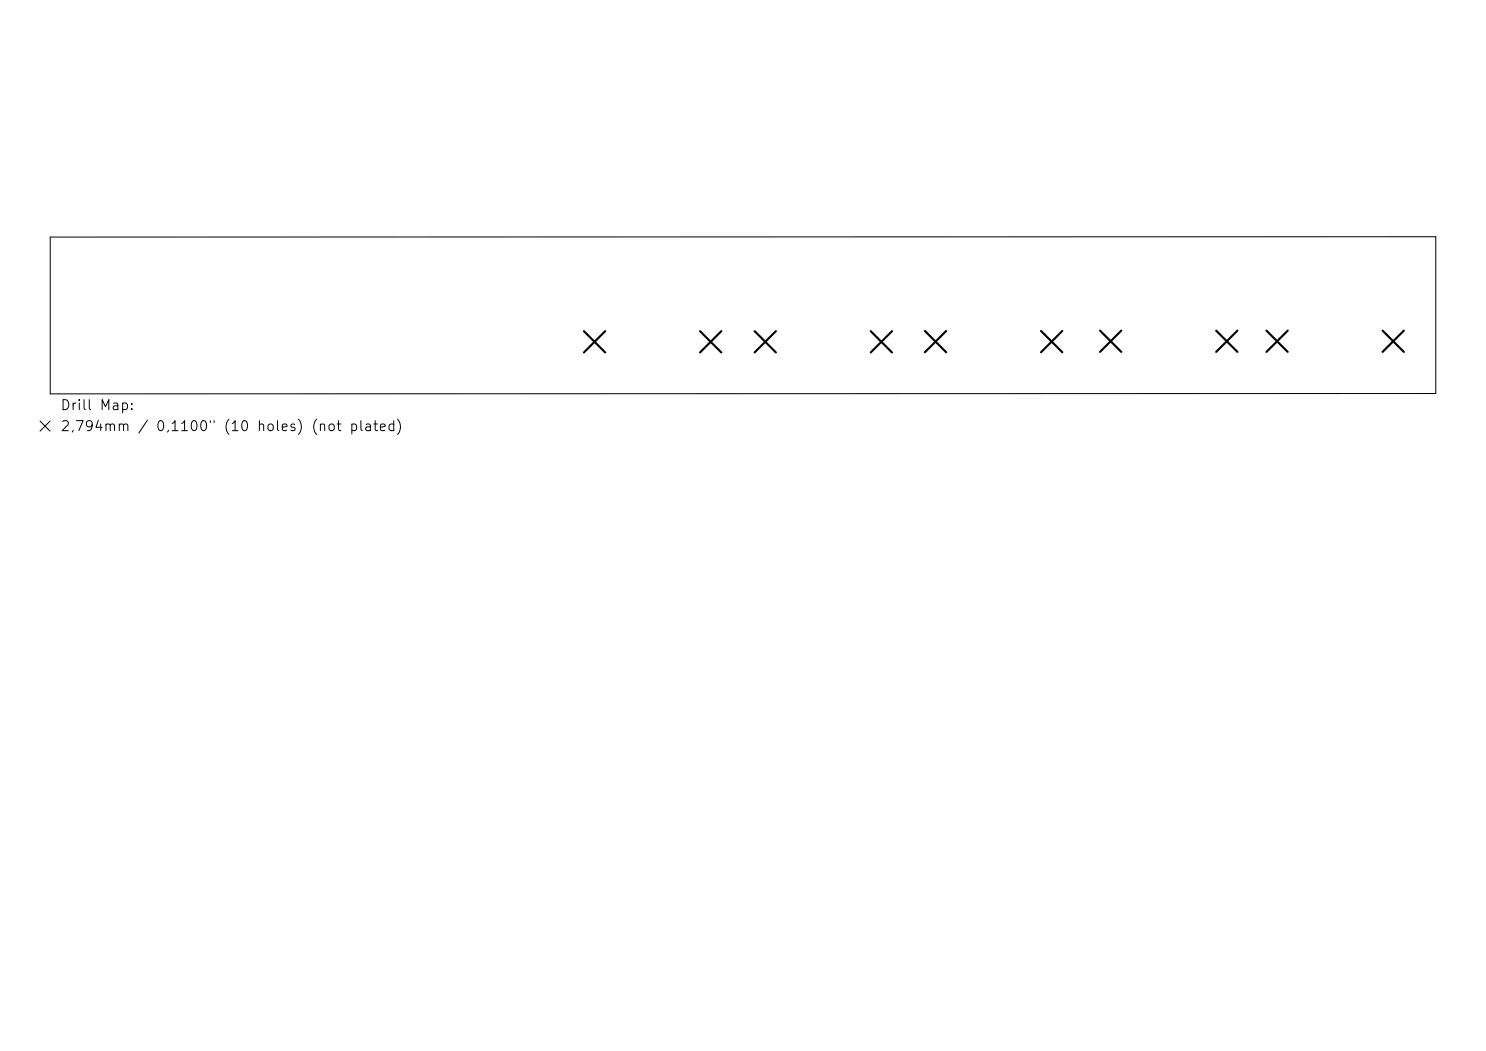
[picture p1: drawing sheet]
<svg xmlns="http://www.w3.org/2000/svg" width="297mm" height="210mm" viewBox="0 0 297 210" stroke-linecap="round" stroke-linejoin="round" font-family="sans-serif">
<defs><g id="words">
<g font-size="2">
<text x="11.9" y="82.5">Drill Map:</text>
<text x="11.9" y="86.7">2,794mm / 0,1100&quot; (10 holes) (not plated)</text>
</g>
</g></defs>
<path d="M10 47.4l277-.1v31.3l-277 .1zM8 84.1l2 2M10 84.1l-2 2" fill="none" stroke="#000" stroke-width=".2"/>
<g fill="none" stroke="#000" stroke-width=".43">
<path d="M116.7 66.2l4.3 4.2M121 66.2l-4.3 4.2M139.9 66.2l4.3 4.2M144.2 66.2l-4.3 4.2M150.8 66.2l4.3 4.2M155.1 66.2l-4.3 4.2M174 66.2l4.3 4.2M178.3 66.2l-4.3 4.2M184.9 66.1l4.2 4.3M189.1 66.1l-4.2 4.3M208.1 66.1l4.2 4.3M212.3 66.1l-4.2 4.3"/>
<path d="M219.9 66.1l4.2 4.2M224.1 66.1l-4.2 4.2M243.1 66.1l4.2 4.2M247.3 66.1l-4.2 4.2M253.1 66.1l4.3 4.2M257.4 66.1l-4.3 4.2M276.3 66.1l4.3 4.2M280.6 66.1l-4.3 4.2"/>
</g>
<use href="#words"/>
</svg>
